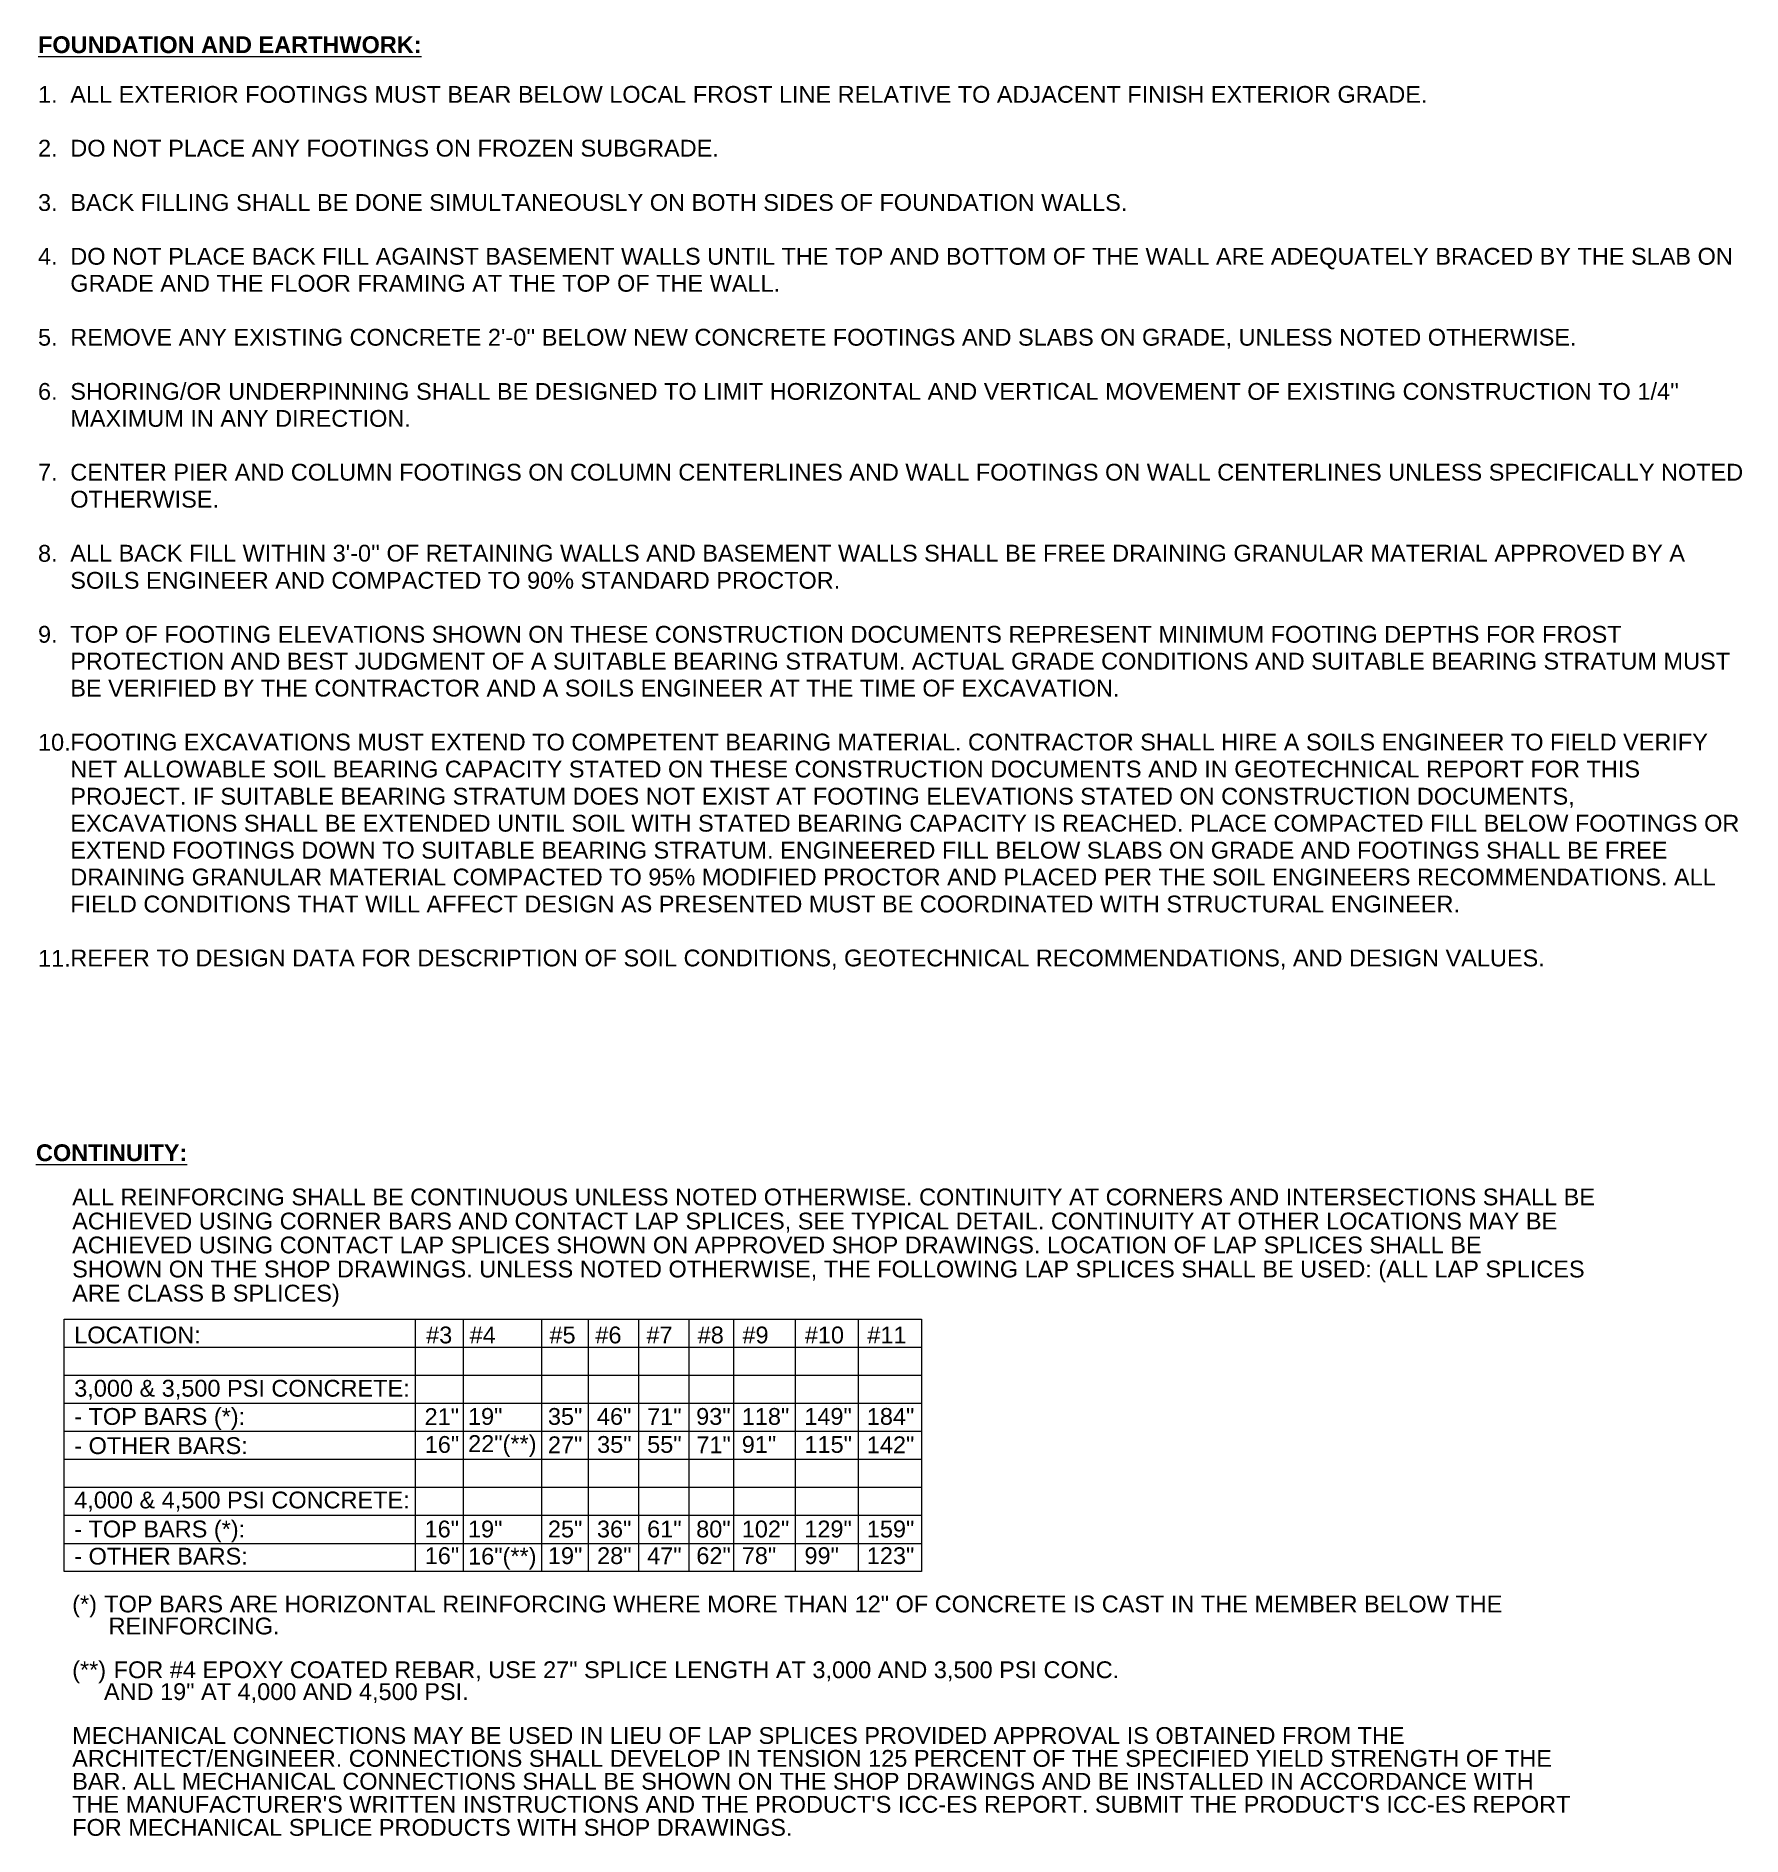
# Model space of a CAD drawing. Header units: inches. Extents: x -0.3 to 30.7, y 7.3 to 30.5.
# Drawn here: x 20.68 to 30.67, y 19.91 to 30.45 of the extents above; entities that cross this region are included whole.
import ezdxf

# ---------------------------------------------------------------- set-up
doc = ezdxf.new("R2010")
doc.units = ezdxf.units.IN
doc.header["$MEASUREMENT"] = 0
doc.layers.add('A-DETL-THIN', color=7, linetype='Continuous', lineweight=18)
doc.layers.add('G-ANNO-TEXT', color=7, linetype='Continuous', lineweight=9)
doc.styles.add('Arial', font='arial.ttf', dxfattribs={"height": 0.098425})
doc.styles.add('Arial_B', font='', dxfattribs={"height": 0.098425})
doc.styles.get('Arial_B').set_extended_font_data('Arial', bold=True)

msp = doc.modelspace()

# ---------------------------------------------------------------- linework, layer by layer
at = {"layer": 'A-DETL-THIN'}
for p, q in [((20.847, 22.938), (25.867, 22.938)), ((20.847, 21.46), (20.847, 22.938)), ((22.902, 22.938), (22.902, 21.46)), ((23.183, 22.938), (23.183, 21.46)), ((23.641, 22.938), (23.641, 21.46)), ((23.914, 22.938), (23.914, 21.46)), ((24.209, 22.938), (24.209, 21.46)), ((24.504, 22.938), (24.504, 21.46)), ((24.765, 22.938), (24.765, 21.46)), ((25.127, 22.938), (25.127, 21.46)), ((25.495, 22.938), (25.495, 21.46)), ((25.867, 22.938), (25.867, 21.46)), ((20.847, 22.774), (25.867, 22.774)), ((20.847, 22.61), (25.867, 22.61)), ((20.847, 22.446), (25.867, 22.446)), ((20.847, 22.281), (25.867, 22.281)), ((20.847, 22.117), (25.867, 22.117)), ((20.847, 21.953), (25.867, 21.953)), ((20.847, 21.789), (25.867, 21.789)), ((20.847, 21.624), (25.867, 21.624)), ((25.867, 21.46), (20.847, 21.46))]:
    msp.add_line(p, q, dxfattribs=at)

# ---------------------------------------------------------------- texts
at = {"layer": 'G-ANNO-TEXT', "attachment_point": 1}
for s, insert, char_height, width, style in [('\\LFOUNDATION AND EARTHWORK:', (20.694, 30.448), 0.09843, 2.70175, 'Arial_B'), ('1.', (20.694, 30.157), 0.0984, 0.13887, 'Arial'), ('ALL EXTERIOR FOOTINGS MUST BEAR BELOW LOCAL FROST LINE RELATIVE TO ADJACENT FINISH EXTERIOR GRADE.', (20.883, 30.157), 0.09843, 9.63919, 'Arial'), ('2.', (20.694, 29.842), 0.0984, 0.13887, 'Arial'), ('DO NOT PLACE ANY FOOTINGS ON FROZEN SUBGRADE.', (20.883, 29.842), 0.09843, 4.59866, 'Arial'), ('3.', (20.694, 29.524), 0.0984, 0.13887, 'Arial'), ('BACK FILLING SHALL BE DONE SIMULTANEOUSLY ON BOTH SIDES OF FOUNDATION WALLS.', (20.883, 29.524), 0.09843, 7.49609, 'Arial'), ('4.', (20.694, 29.209), 0.0984, 0.13887, 'Arial'), ('DO NOT PLACE BACK FILL AGAINST BASEMENT WALLS UNTIL THE TOP AND BOTTOM OF THE WALL ARE ADEQUATELY BRACED BY THE SLAB ON', (20.883, 29.209), 0.098425, 11.80753, 'Arial'), ('GRADE AND THE FLOOR FRAMING AT THE TOP OF THE WALL.', (20.883, 29.051), 0.09843, 5.04684, 'Arial'), ('5.', (20.694, 28.735), 0.0984, 0.13887, 'Arial'), ("REMOVE ANY EXISTING CONCRETE 2'-0'' BELOW NEW CONCRETE FOOTINGS AND SLABS ON GRADE, UNLESS NOTED OTHERWISE.", (20.883, 28.735), 0.098425, 10.70284, 'Arial'), ('6.', (20.694, 28.418), 0.0984, 0.13887, 'Arial'), ("SHORING/OR UNDERPINNING SHALL BE DESIGNED TO LIMIT HORIZONTAL AND VERTICAL MOVEMENT OF EXISTING CONSTRUCTION TO 1/4''", (20.883, 28.418), 0.098425, 11.41616, 'Arial'), ('MAXIMUM IN ANY DIRECTION.', (20.883, 28.26), 0.09843, 2.41138, 'Arial'), ('7.', (20.694, 27.945), 0.0984, 0.13887, 'Arial'), ('CENTER PIER AND COLUMN FOOTINGS ON COLUMN CENTERLINES AND WALL FOOTINGS ON WALL CENTERLINES UNLESS SPECIFICALLY NOTED', (20.883, 27.945), 0.098425, 11.8675, 'Arial'), ('OTHERWISE.', (20.883, 27.787), 0.0984, 1.06366, 'Arial'), ('8.', (20.694, 27.47), 0.0984, 0.13887, 'Arial'), ("ALL BACK FILL WITHIN 3'-0'' OF RETAINING WALLS AND BASEMENT WALLS SHALL BE FREE DRAINING GRANULAR MATERIAL APPROVED BY A", (20.883, 27.471), 0.098425, 11.45719, 'Arial'), ('SOILS ENGINEER AND COMPACTED TO 90% STANDARD PROCTOR.', (20.883, 27.312), 0.09843, 5.46031, 'Arial'), ('9.', (20.694, 26.996), 0.0984, 0.13887, 'Arial'), ('TOP OF FOOTING ELEVATIONS SHOWN ON THESE CONSTRUCTION DOCUMENTS REPRESENT MINIMUM FOOTING DEPTHS FOR FROST', (20.883, 26.996), 0.098425, 11.01531, 'Arial'), ('PROTECTION AND BEST JUDGMENT OF A SUITABLE BEARING STRATUM. ACTUAL GRADE CONDITIONS AND SUITABLE BEARING STRATUM MUST', (20.883, 26.839), 0.098425, 11.78228, 'Arial'), ('BE VERIFIED BY THE CONTRACTOR AND A SOILS ENGINEER AT THE TIME OF EXCAVATION.', (20.883, 26.681), 0.09843, 7.45191, 'Arial'), ('10.', (20.694, 26.364), 0.0984, 0.23041, 'Arial'), ('FOOTING EXCAVATIONS MUST EXTEND TO COMPETENT BEARING MATERIAL. CONTRACTOR SHALL HIRE A SOILS ENGINEER TO FIELD VERIFY', (20.883, 26.365), 0.098425, 11.62131, 'Arial'), ('NET ALLOWABLE SOIL BEARING CAPACITY STATED ON THESE CONSTRUCTION DOCUMENTS AND IN GEOTECHNICAL REPORT FOR THIS', (20.883, 26.207), 0.098425, 11.15103, 'Arial'), ('PROJECT. IF SUITABLE BEARING STRATUM DOES NOT EXIST AT FOOTING ELEVATIONS STATED ON CONSTRUCTION DOCUMENTS,', (20.883, 26.048), 0.098425, 10.69337, 'Arial'), ('EXCAVATIONS SHALL BE EXTENDED UNTIL SOIL WITH STATED BEARING CAPACITY IS REACHED. PLACE COMPACTED FILL BELOW FOOTINGS OR', (20.883, 25.89), 0.098425, 11.85487, 'Arial'), ('EXTEND FOOTINGS DOWN TO SUITABLE BEARING STRATUM. ENGINEERED FILL BELOW SLABS ON GRADE AND FOOTINGS SHALL BE FREE', (20.883, 25.732), 0.098425, 11.34041, 'Arial'), ('DRAINING GRANULAR MATERIAL COMPACTED TO 95% MODIFIED PROCTOR AND PLACED PER THE SOIL ENGINEERS RECOMMENDATIONS. ALL', (20.883, 25.575), 0.098425, 11.65603, 'Arial'), ('FIELD CONDITIONS THAT WILL AFFECT DESIGN AS PRESENTED MUST BE COORDINATED WITH STRUCTURAL ENGINEER.', (20.883, 25.417), 0.09843, 9.88222, 'Arial'), ('11.', (20.694, 25.099), 0.0984, 0.23041, 'Arial'), ('REFER TO DESIGN DATA FOR DESCRIPTION OF SOIL CONDITIONS, GEOTECHNICAL RECOMMENDATIONS, AND DESIGN VALUES.', (20.883, 25.101), 0.098425, 10.45981, 'Arial'), ('\\LCONTINUITY:', (20.682, 23.961), 0.09843, 1.06997, 'Arial_B'), ('ALL REINFORCING SHALL BE CONTINUOUS UNLESS NOTED OTHERWISE. CONTINUITY AT CORNERS AND INTERSECTIONS SHALL BE', (20.894, 23.702), 0.098425, 10.81331, 'Arial'), ('ACHIEVED USING CORNER BARS AND CONTACT LAP SPLICES, SEE TYPICAL DETAIL. CONTINUITY AT OTHER LOCATIONS MAY BE', (20.894, 23.561), 0.098425, 10.54187, 'Arial'), ('ACHIEVED USING CONTACT LAP SPLICES SHOWN ON APPROVED SHOP DRAWINGS. LOCATION OF LAP SPLICES SHALL BE', (20.894, 23.421), 0.09843, 10.00216, 'Arial'), ('SHOWN ON THE SHOP DRAWINGS. UNLESS NOTED OTHERWISE, THE FOLLOWING LAP SPLICES SHALL BE USED: (ALL LAP SPLICES', (20.894, 23.28), 0.098425, 10.75019, 'Arial'), ('ARE CLASS B SPLICES)', (20.894, 23.139), 0.09843, 1.89375, 'Arial'), ('LOCATION:', (20.906, 22.894), 0.0984, 0.89953, 'Arial'), ('#3', (22.966, 22.894), 0.0984, 0.18306, 'Arial'), ('#4', (23.221, 22.894), 0.0984, 0.18306, 'Arial'), ('#5', (23.688, 22.894), 0.0984, 0.18306, 'Arial'), ('#6', (23.957, 22.894), 0.0984, 0.18306, 'Arial'), ('#7', (24.256, 22.894), 0.0984, 0.18306, 'Arial'), ('#8', (24.556, 22.894), 0.0984, 0.18306, 'Arial'), ('#9', (24.818, 22.894), 0.0984, 0.18306, 'Arial'), ('#10', (25.183, 22.894), 0.0984, 0.27459, 'Arial'), ('#11', (25.549, 22.894), 0.0984, 0.27459, 'Arial'), ('3,000 & 3,500 PSI CONCRETE:', (20.906, 22.582), 0.09843, 2.37666, 'Arial'), ('- TOP BARS (*):', (20.906, 22.417), 0.09843, 1.22147, 'Arial'), ('21"', (22.957, 22.416), 0.0984, 0.24303, 'Arial'), ('19"', (23.211, 22.417), 0.0984, 0.24303, 'Arial'), ('35"', (23.679, 22.417), 0.0984, 0.24303, 'Arial'), ('46"', (23.966, 22.417), 0.0984, 0.24303, 'Arial'), ('71"', (24.26, 22.416), 0.0984, 0.24303, 'Arial'), ('93"', (24.547, 22.417), 0.0984, 0.24303, 'Arial'), ('118"', (24.814, 22.417), 0.0984, 0.33456, 'Arial'), ('149"', (25.18, 22.417), 0.0984, 0.33456, 'Arial'), ('184"', (25.546, 22.417), 0.0984, 0.33456, 'Arial'), ('- OTHER BARS:', (20.906, 22.246), 0.09843, 1.23409, 'Arial'), ('16"', (22.958, 22.253), 0.0984, 0.24303, 'Arial'), ('22"(**)', (23.212, 22.258), 0.0984, 0.48922, 'Arial'), ('27"', (23.679, 22.251), 0.0984, 0.24303, 'Arial'), ('35"', (23.967, 22.253), 0.0984, 0.24303, 'Arial'), ('55"', (24.26, 22.253), 0.0984, 0.24303, 'Arial'), ('71"', (24.548, 22.251), 0.0984, 0.24303, 'Arial'), ('91"', (24.814, 22.253), 0.0984, 0.24303, 'Arial'), ('115"', (25.181, 22.253), 0.0984, 0.33456, 'Arial'), ('142"', (25.546, 22.251), 0.0984, 0.33456, 'Arial'), ('4,000 & 4,500 PSI CONCRETE:', (20.906, 21.928), 0.09843, 2.37666, 'Arial'), ('- TOP BARS (*):', (20.906, 21.758), 0.09843, 1.22147, 'Arial'), ('16"', (22.957, 21.758), 0.0984, 0.24303, 'Arial'), ('19"', (23.211, 21.758), 0.0984, 0.24303, 'Arial'), ('25"', (23.679, 21.758), 0.0984, 0.24303, 'Arial'), ('36"', (23.966, 21.758), 0.0984, 0.24303, 'Arial'), ('61"', (24.26, 21.758), 0.0984, 0.24303, 'Arial'), ('80"', (24.547, 21.758), 0.0984, 0.24303, 'Arial'), ('102"', (24.814, 21.758), 0.0984, 0.33456, 'Arial'), ('129"', (25.18, 21.758), 0.0984, 0.33456, 'Arial'), ('159"', (25.546, 21.758), 0.0984, 0.33456, 'Arial'), ('16"', (22.958, 21.602), 0.0984, 0.24303, 'Arial'), ('16"(**)', (23.212, 21.599), 0.0984, 0.48922, 'Arial'), ('19"', (23.679, 21.602), 0.0984, 0.24303, 'Arial'), ('28"', (23.967, 21.602), 0.0984, 0.24303, 'Arial'), ('62"', (24.548, 21.602), 0.0984, 0.24303, 'Arial'), ('78"', (24.814, 21.602), 0.0984, 0.24303, 'Arial'), ('99"', (25.181, 21.602), 0.0984, 0.24303, 'Arial'), ('123"', (25.546, 21.602), 0.0984, 0.33456, 'Arial'), ('- OTHER BARS:', (20.906, 21.599), 0.09843, 1.23409, 'Arial'), ('47"', (24.26, 21.601), 0.0984, 0.24303, 'Arial'), ('(*) ', (20.894, 21.319), 0.0984, 0.22725, 'Arial'), ('TOP BARS ARE HORIZONTAL REINFORCING WHERE MORE THAN 12" OF CONCRETE IS CAST IN THE MEMBER BELOW THE', (21.082, 21.319), 0.09843, 9.92956, 'Arial'), ('REINFORCING.', (21.107, 21.19), 0.09843, 1.212, 'Arial'), ('(**) ', (20.894, 20.934), 0.0984, 0.29353, 'Arial'), ('FOR #4 EPOXY COATED REBAR, USE 27" SPLICE LENGTH AT 3,000 AND 3,500 PSI CONC.', (21.137, 20.934), 0.09843, 7.12681, 'Arial'), ('AND 19" AT 4,000 AND 4,500 PSI.', (21.08, 20.806), 0.09843, 2.58497, 'Arial'), ('MECHANICAL CONNECTIONS MAY BE USED IN LIEU OF LAP SPLICES PROVIDED APPROVAL IS OBTAINED FROM THE', (20.894, 20.549), 0.09843, 9.43719, 'Arial'), ('ARCHITECT/ENGINEER. CONNECTIONS SHALL DEVELOP IN TENSION 125 PERCENT OF THE SPECIFIED YIELD STRENGTH OF THE', (20.894, 20.415), 0.098425, 10.504, 'Arial'), ('BAR. ALL MECHANICAL CONNECTIONS SHALL BE SHOWN ON THE SHOP DRAWINGS AND BE INSTALLED IN ACCORDANCE WITH', (20.894, 20.281), 0.098425, 10.38091, 'Arial'), ("THE MANUFACTURER'S WRITTEN INSTRUCTIONS AND THE PRODUCT'S ICC-ES REPORT. SUBMIT THE PRODUCT'S ICC-ES REPORT", (20.894, 20.146), 0.098425, 10.65234, 'Arial'), ('FOR MECHANICAL SPLICE PRODUCTS WITH SHOP DRAWINGS.', (20.894, 20.011), 0.09843, 5.11944, 'Arial')]:
    msp.add_mtext(s, dxfattribs=dict(at, insert=insert, char_height=char_height, width=width, style=style))

doc.saveas('drawing.dxf')
